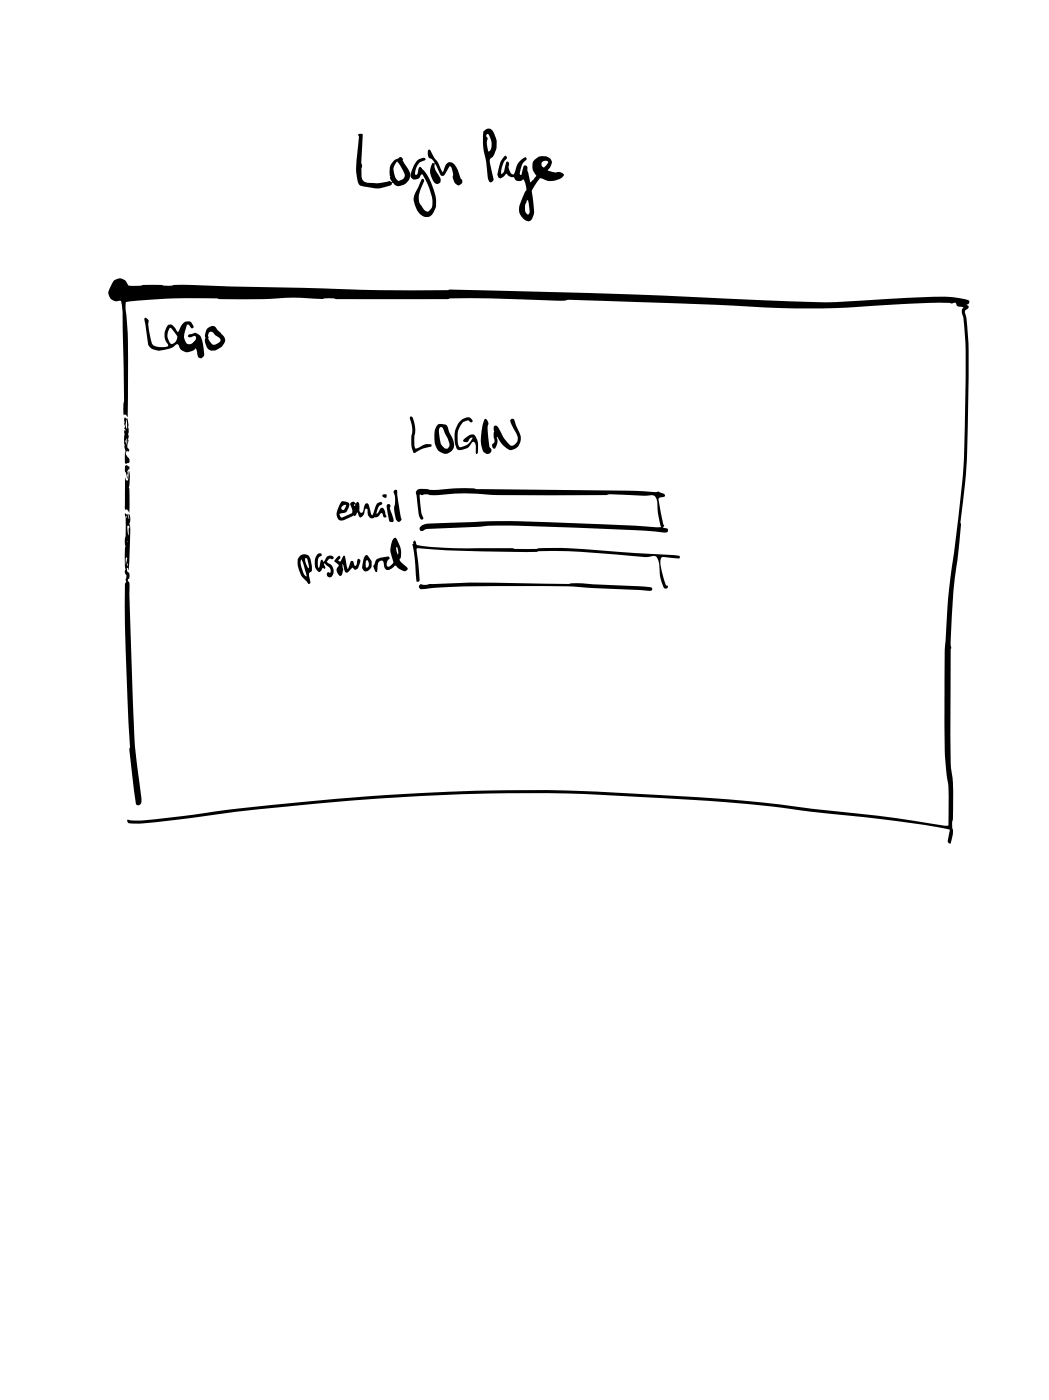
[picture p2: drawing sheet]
<svg xmlns="http://www.w3.org/2000/svg" width="157mm" height="210mm" viewBox="0 0 157 210" stroke-linecap="round" stroke-linejoin="round" font-family="sans-serif">
<path d="M17 42.1l-.4 .7a1.38 1.38 0 0 0 .7 2.3l.7-.1 .1 .1a31 31 0 0 1 .3 5.3 133.2 133.2 0 0 1 .1 11.6l.3 .1 .3 .3v-1a113.3 113.3 0 0 0-.3-15l.1-1.2a85.3 85.3 0 0 1 13.7-.5 112.5 112.5 0 0 0 11.9-.1h1.2a10.3 10.3 0 0 0 3.6 0l1 .2h5.2a207.3 207.3 0 0 0 14.1-.2l14.6 .4a10.1 10.1 0 0 1 3.4 0l19.6 .6a150.8 150.8 0 0 0 23 .2l1.7-.1a76.5 76.5 0 0 1 10.7-.3 .36 .36 0 0 1 .3-.1 .36 .36 0 0 1 .3 .4l.1 .1 .9 .2-.2 .3-.1 .4 .3 .9a122.2 122.2 0 0 1 .2 16.4 157.7 157.7 0 0 1-1.9 20.8 174.3 174.3 0 0 0-1.1 26.2l.2 4.4a36.2 36.2 0 0 1 .3 8.2h-.5l-3.3-.5a279.9 279.9 0 0 0-17.9-2.2l-4.2-.6-5.4-.5-10.1-.7a319.6 319.6 0 0 0-59.4 1.3l-6.1 .7-4.3 .6a100.5 100.5 0 0 1-10.8 1.1l-.8-.1-.1 .2 .2 .3a11.4 11.4 0 0 0 3.9-.1l6.6-.8a363.9 363.9 0 0 1 57.3-3.5l21.5 1.3a232.4 232.4 0 0 1 15 1.6 202.7 202.7 0 0 1 18.5 2.4l.1 .4a2.71 2.71 0 0 0-.2 1.7l.4 .1 .1-.7a3.2 3.2 0 0 0 .1-2 44.4 44.4 0 0 0-.2-9.4v-17.1a92.2 92.2 0 0 1 1.1-14.6l.4-4.1-.1-.3a110.9 110.9 0 0 0 1.2-17.9l.1-5.1a40.7 40.7 0 0 0-.6-8.6l.5-.4v-.3l-.2-.2 .3-.2v-.4a16.4 16.4 0 0 0-6.6-.5l-4.8 .2a123.6 123.6 0 0 1-12.3 .5l-30.2-1.2-23.9-.7-.2 .1h-2.2a510.8 510.8 0 0 1-22.7-.4l-8.2-.1a57.7 57.7 0 0 0-9.3-.1l-.4-.1h-2.9a4.7 4.7 0 0 1-2.1 0 1.32 1.32 0 0 0-2.2-.6zM18.7 76.8a21.7 21.7 0 0 1 0 4.5l.1 .5-.1 1.1 .1 2.2a1.06 1.06 0 0 0 .1 1.1l-.1 .5a.62 .62 0 0 1-.1 .8 434.2 434.2 0 0 0 .7 24.4v.4l.9 8.1a.48 .48 0 0 0 .6 .1 .48 .48 0 0 0 .3-.6v-.3a123.6 123.6 0 0 1-1.4-18.2l-.4-13.4a1.31 1.31 0 0 0-.3-1.2 .87 .87 0 0 0-.1-1.3l.1-.5 .2 .4 .1-3.7a11.5 11.5 0 0 0 0-3.3 1.67 1.67 0 0 0-.1-1.5v.8l-.2-.8-.2 .1zM18.6 62.5v.9l.1 .5-.1 .3 .2 .1v.2l-.2-.1v.1l.1 .5-.1 .8 .1 1.3a.54 .54 0 0 1 0 .7v1.6a.5 .5 0 0 0 .6-.2 .5 .5 0 0 0-.1-.7l-.2-.2a.39 .39 0 0 1-.2-.4 .39 .39 0 0 1 .3-.4l.1 .1 .1-.2-.1-.2a1.28 1.28 0 0 1 0-1.3l-.1-.2 .2-.3-.1-.4 .1-.4-.1-1.4-.1-.6-.2 .1zM75.4 23.5a4.8 4.8 0 0 0-.9 2.8l.1 .2a.62 .62 0 0 0 .8 0l.4-.5a1.19 1.19 0 0 0 1.1 .5 .8 .8 0 0 0 1.4 .4 2.17 2.17 0 0 1 .4 1.6l-.4 .9a3.5 3.5 0 0 0-.6 2.5 1.66 1.66 0 0 0 1.5 1.2 1.98 1.98 0 0 0 .7-2l-.2-1.7a1.55 1.55 0 0 1 .4-1.8l.8-.9a2.73 2.73 0 0 0 3.5-.5 .85 .85 0 0 0-1.2-.4l-1.2-.3a1.34 1.34 0 0 0 .4-1.7 1.63 1.63 0 0 0-2.3 .1 1.63 1.63 0 0 0 .1 2.3l-.4 .7-.4 .4-.5-1.9a.39 .39 0 0 0 0-.5 .39 .39 0 0 0-.5-.1l-.2 .7a.6 .6 0 0 1-.2 .7h-.1a2.62 2.62 0 0 1 .4-1.8l.2-.3a.36 .36 0 0 0 .2-.5 2.37 2.37 0 0 0-1.6 2.1l-.2 .4a.76 .76 0 0 1-.7-.8v-.7a.29 .29 0 0 0-.1-.3 .29 .29 0 0 0-.3 0l-.4 1.3-.3 .5a3.3 3.3 0 0 1 .8-2.5l-.3-.3zM62.5 73.3l-.3 .4 .1 .5a9.8 9.8 0 0 0 .7 3.5h.2l.2-.2a7.4 7.4 0 0 1-.5-3.5l.3 .1 .7-.1a9.2 9.2 0 0 0 3.7-.1h1.4a293.1 293.1 0 0 0 22 .1l5.8 .2a1.09 1.09 0 0 1 1.5 .6l.2 2 .4 2.1-9.2-.4a202.2 202.2 0 0 0-17.6-.4l-3.9 .1a23.7 23.7 0 0 0-4.9 .3 .54 .54 0 0 0-.5 .4 .54 .54 0 0 0 .2 .6h.3l.3-.3h.5l6-.3a71.8 71.8 0 0 1 11.5-.1l2.7 .1a184.4 184.4 0 0 1 14.6 .8h.5a.38 .38 0 0 0 .5-.1 .38 .38 0 0 0 0-.5l-.7-.2 .2-.2-.1-.2-.7-3.3a.46 .46 0 0 1 .3-.8l.6-.1v-.1a1.18 1.18 0 0 0-.9-.6 3.6 3.6 0 0 1-1.9 0l-24.8-.4a31.3 31.3 0 0 0-7 .1h-.3a4.4 4.4 0 0 0-2.1 0zM19.3 70.5l-.2 1.4h-.2l-.2-.4v4.8a.52 .52 0 0 1 .6 .4l.1-2.9-.1-.9a5.3 5.3 0 0 0 0-2.4zM18.7 69.7v1h.1l.2 .9h.1l-.1-.5 .1-.3-.1-.2 .2-.4 .1 .1a.34 .34 0 0 0-.2-.6l-.1-.1zM72.5 62.7a7.3 7.3 0 0 0-.2 4.8 .64 .64 0 0 0 .7 .5 .64 .64 0 0 0 .5-.8l-.3-.4-.1-1a5.5 5.5 0 0 1 0-2.5 .5 .5 0 0 0-.6-.6zM19 78.8l.3-.1 .1 .2-.1 .2v1l-.2-.3zM19.1 81v.1zM65.5 63.6a2.56 2.56 0 0 0-.5 2.2 1.87 1.87 0 0 0 1.9 2.1 1.45 1.45 0 0 0 .9-2.2l-.6-1.2a.91 .91 0 0 0-1.2-1zM61.4 62.4v.3a4.4 4.4 0 0 1 .2 2.9 3.4 3.4 0 0 0 .4 2.2h.1a6.1 6.1 0 0 1 2.5-1v-.3a2.03 2.03 0 0 0-2 .5l-.5 .1a6.9 6.9 0 0 1 0-2.7 4.1 4.1 0 0 0-.5-2zM62 80.9l-.3 .7 .3 1.7 .3 3.7a.27 .27 0 0 0 .3 .1 .27 .27 0 0 0 .2-.3l-.5-4.5 .1-.2a209.2 209.2 0 0 0 22 .4l9.3 .6a14.2 14.2 0 0 0 4.3 .1 1.95 1.95 0 0 1 .7 1.7 5.4 5.4 0 0 0 .8 3.2 .29 .29 0 0 0 .4-.2 .29 .29 0 0 0-.2-.3l-.4-1.2a4.6 4.6 0 0 1-.3-2.9l.2-.1 2.4 .2 .2-.2-.2-.2-.7-.1-5-.3a164.2 164.2 0 0 0-14.6-.8l-2 .2a6.9 6.9 0 0 1-2.6-.1h-8.2l-4-.2-2-.3-.2-.1-.2-.6zM62.8 87.5l-.1 .4 .3 .3a121.9 121.9 0 0 1 14.6-.5h1.2a229.6 229.6 0 0 1 14.6 .5l2.7 .1a1.69 1.69 0 0 0 1.5 0v-.3a6.6 6.6 0 0 0-2.6-.3l-7.9-.4a222.7 222.7 0 0 1-14.3-.1h-2.4l-6 .2-.8 .1-.6-.1zM73.9 63.8v1.5a1.09 1.09 0 0 1-.1 1.1 .41 .41 0 0 0-.1 .4 .41 .41 0 0 0 .4 .3 2.06 2.06 0 0 0 .3-1.7 4.1 4.1 0 0 0 1.9 2 1.7 1.7 0 0 0 1.4-2.6l-.8-2-.3-.1a.48 .48 0 0 0-.1 .8l.6 1.2a1.23 1.23 0 0 1-.4 2h-.1a2.52 2.52 0 0 1-1.3-1.3l-.9-1.6-.2-.1zM68.9 63a3.7 3.7 0 0 0-.4 4.3 1.93 1.93 0 0 0 2-.9l.2-.3a.74 .74 0 0 1 .5 1.1v.7h.2a2.81 2.81 0 0 0-.5-2.8 1.84 1.84 0 0 0-1.6 .9 .54 .54 0 0 0 .6 .2 .54 .54 0 0 0 .4-.5l.4-.2a1.81 1.81 0 0 1-2 1.4 3.4 3.4 0 0 1 .7-3.7l.6-.3 .5 .3 .2-.1a.71 .71 0 0 0-.4-.6 .71 .71 0 0 0-.8 .1zM65.8 64l.2-.1 .3 .2 .8 1.8a.96 .96 0 0 1-.1 1.2 1.21 1.21 0 0 1-1.1-1.2l-.2-1.3zM21.7 47.6l-.1 .3 .5 3.1a1.55 1.55 0 0 0 1.8 1.5 3.8 3.8 0 0 0 2.4-.9l.3-.1 .1 .2a1.42 1.42 0 0 0 1.1 1 1.42 1.42 0 0 0 1.4-.5h.1l.2 .6a.64 .64 0 0 0 .6 .8l.3-.2 .2-.4a6.3 6.3 0 0 0-.7-2.8 .91 .91 0 0 0-1.3-.2 .33 .33 0 0 0-.3 .1 .33 .33 0 0 0-.1 .3l.2 .1 .4-.1a.35 .35 0 0 1 .5 0 .35 .35 0 0 1-.1 .5 .84 .84 0 0 1-1.4 .3l-.1-.1a2.98 2.98 0 0 1 .3-2.5h.2l.4 .5h.3a.9 .9 0 0 0-.7-1 .9 .9 0 0 0-1 .6l-.6 1a2.32 2.32 0 0 0-1.1-1.1 .98 .98 0 0 0-.8 1l-.1 .3a2.02 2.02 0 0 0 .5 1.6l.1 .2a2.17 2.17 0 0 1-1.9 .1l-.4-.2-.3-.6-.4-2.1 .1-.9-.4-.4zM25.4 49.2a.39 .39 0 0 1 .5 .3l.1 .1a1.12 1.12 0 0 1 .4 1.3 .77 .77 0 0 1-.9 .5 1.89 1.89 0 0 1-.1-2.2zM19 65.6v1zM18.9 83.4l.1 .3-.2 .9v-.9zM18.7 65.8v.4zM18.9 62.9l.1 1.3-.2-.6zM58.9 80.6a3.3 3.3 0 0 0-.1 3.2 .78 .78 0 0 1-.8 1 .9 .9 0 0 1 .3-1.2l-.2-.3-.5 .1a1.61 1.61 0 0 0-1.4 .7l-.3 .6 .3 .9h.2l.1-.4a1.2 1.2 0 0 1 .6-1.3 .62 .62 0 0 1 .4 .8 .65 .65 0 0 0 .5 .6 .65 .65 0 0 0 .7-.3l.3-.3a.37 .37 0 0 1 .5 .3 1.4 1.4 0 0 0 1.3 .4 .31 .31 0 0 0 .2-.4l-1-.9-.2-.3a3.1 3.1 0 0 0-.5-3.2l-.1-.1zM72.4 19.6a10.3 10.3 0 0 0 .4 4.7l.3 2.6a.39 .39 0 0 0 .4 .4 .39 .39 0 0 0 .4-.5l-.6-2.3a.76 .76 0 0 1 .5-1.1l.4-.9a3.3 3.3 0 0 0-.4-2.8 .8 .8 0 0 0-1.4-.1zM31 49.2a1.8 1.8 0 0 0-.3 1.5 1.78 1.78 0 0 0 .7 1.7 2.04 2.04 0 0 0 1.9-.6 1.12 1.12 0 0 0-.2-1.9l-.6-.5a.8 .8 0 0 0-.5-.6 .8 .8 0 0 0-.8 .3zM78.8 30h.2a3.7 3.7 0 0 1 .2 2l-.2 .1a.95 .95 0 0 1-.4-1.2zM81.2 24.2a.5 .5 0 0 1 .8 .1l-.6 .8a.48 .48 0 0 1-.4-.4 .48 .48 0 0 1 .2-.5zM31.3 49.7a.67 .67 0 0 1 .9 .5l.4 .2a.49 .49 0 0 1 .3 .8l-.2 .1a.72 .72 0 0 1-.7 .3 .72 .72 0 0 1-.6-.5l-.3-.4 .1-.2a.56 .56 0 0 1 .1-.8zM72.9 20.1h.1a2.06 2.06 0 0 1 .2 2.6l-.1-.1a3.1 3.1 0 0 1-.1-1.9 .37 .37 0 0 1-.1-.6zM19.1 84.3v.4zM64.1 22.5a.91 .91 0 0 0 .5 1.3l.4 .6h-.2a2.26 2.26 0 0 0 .5 3.1 .61 .61 0 0 0 .7-.3 .61 .61 0 0 0-.2-.7 2.13 2.13 0 0 1-.7-2l.7 1.5a.41 .41 0 0 0 .4 .3 .41 .41 0 0 0 .4-.3l.7-1.1a1.38 1.38 0 0 1 .4 1.6 1.2 1.2 0 0 0 1 1.2 .55 .55 0 0 0 .5-.4 .55 .55 0 0 0-.3-.6 3.6 3.6 0 0 0-1.3-2.4 .89 .89 0 0 0-1.1 .9l-.3 .6-.7-1.5-.5-.7-.6-1.1-.1-.1zM62.4 24.1l-.5 .7a3.3 3.3 0 0 0-.4 1.7 .81 .81 0 0 0 .8 .4 .81 .81 0 0 0 .7-.7l.1-.1a7.8 7.8 0 0 1 1.6 4.7 .76 .76 0 0 1-1 .8l-.4-.4a2.39 2.39 0 0 1-.3-3l.5-1v-.3a.2 .2 0 0 0-.2-.1 .2 .2 0 0 0-.2 0l-.6 1.4a2.91 2.91 0 0 0 .8 4.2 1.17 1.17 0 0 0 1.7-.9 4.2 4.2 0 0 0-.1-3.2 6.3 6.3 0 0 0-2-3.3 .66 .66 0 0 0-.3 .7l-.2 .4-.2 .1a1.95 1.95 0 0 1 1.5-2.3l-.1-.2a.97 .97 0 0 0-1.2 .4zM59.3 81.9l.2 .1 .1 .5-.1 .5-.2-.6zM59 73.4l-.1 .2a4.5 4.5 0 0 1 .1 2.6v.2a2.11 2.11 0 0 0 .6 1.7 .43 .43 0 0 0 .4-.6l-.6-4.1-.2-.1zM57.9 75.5a5.9 5.9 0 0 0 .3 2.4l.2 .2h.3a.34 .34 0 0 0 .2-.5l-.4-.9a.84 .84 0 0 1-.1-1l-.1-.2zM53.6 20.1l.1 .4-.1 1.4a15.5 15.5 0 0 0-.2 4.8 1.16 1.16 0 0 0 1.4 1.3 4.6 4.6 0 0 0 3.8-.4l.1-.2a.31 .31 0 0 1 .4 .3 1.63 1.63 0 0 0 2-.6 1.63 1.63 0 0 0-.2-2l-.7-1.1a.37 .37 0 0 0-.2-.5 .37 .37 0 0 0-.5 .2 2.04 2.04 0 0 0-1.1 2.8l-.1 .1 .3 .5v.2l-.3-.2-1.6 .3h-.8a1.67 1.67 0 0 1-1.7-.6 4.5 4.5 0 0 1 0-2.1l-.1-.5 .2-4.1-.2-.1zM51.1 75.1l-.3 .5a1.91 1.91 0 0 0-.3 1.9 .83 .83 0 0 0 1.2 .2l1.2-.6a.34 .34 0 0 0 .4 0 .34 .34 0 0 0 .1-.4 .44 .44 0 0 1 .3 .6l.3 .2 .2-.2a1.31 1.31 0 0 0 .5-1.1l.1-.1 .2 .1v.3a.76 .76 0 0 0 .2 .8 .76 .76 0 0 0 .8 .2l.5-.2 .6-.5 .3 .6h.3l.2-.1-.2-.3a.89 .89 0 0 0-.6-1l-.7 .9a1.74 1.74 0 0 1 .8-1.5l-.1-.2a.87 .87 0 0 0-1 .9l-.4 1-.2-.2-.2-1a.6 .6 0 0 0-.4-.6l-.1 .1a.82 .82 0 0 0-.4 .8l-.2 .5-.2 .1a.92 .92 0 0 1-.2-1.1l-.2-.5-.2-.1-.2 .3a.42 .42 0 0 0-.5-.3 .42 .42 0 0 0-.3 .4 1.22 1.22 0 0 1 .2 1.3l-1.5 .7-.3-.5 .3-.2a1.23 1.23 0 0 0 1.2-1.4 1.12 1.12 0 0 0-1.2-.3zM59.4 24.2a4.3 4.3 0 0 1 1.2 2.1 1.1 1.1 0 0 1-1 .8 2.03 2.03 0 0 1-.2-2.9zM54.7 83.2a3.2 3.2 0 0 0-.4 2 .62 .62 0 0 0 .6 .3 .62 .62 0 0 0 .5-.4l.2-.3a1.97 1.97 0 0 0-.6-1.6l-.2-.1zM54.8 83.9h.1a.65 .65 0 0 1 0 1.1l-.2-.2zM50.6 83.3l-.6 .7 .7 .6a1.18 1.18 0 0 0-.2 1.2l.3 .4h.2a1.7 1.7 0 0 0 .3-1.5v-.3l.2 .6a.53 .53 0 0 0 .5 .7l.8-.7a.45 .45 0 0 0 .4 .3 .45 .45 0 0 0 .4-.4l.2-.5a.46 .46 0 0 0-.1-.8l-.2 .1-.1 .8-.2 .2h-.1l-.3-.7h-.3l-.5 1.2-.4-2h-.2l-.5 .9-.3-.2 .3-.3v-.3l-.1-.1zM47.6 82.9a2.05 2.05 0 0 0 0 2.6 .42 .42 0 0 0 .4 0 .42 .42 0 0 0 .2-.4l.1-.1 .2 .2 .2-.2-.2-.7 .3 .2a.9 .9 0 0 1 .6 1.2h-.2a.42 .42 0 0 0-.1 .7 .42 .42 0 0 0 .7-.3 1.28 1.28 0 0 0-.7-1.8l-.2-.2a.5 .5 0 0 1 .8-.4l.2-.1a.43 .43 0 0 0-.2-.4 .43 .43 0 0 0-.5 0 .9 .9 0 0 0-.6 .7l-.2 .2-.2-.3h-.1l-.4 1.2a1.33 1.33 0 0 1 .4-1.9v-.2zM44.8 83.3a2.25 2.25 0 0 0 0 2.3 3.1 3.1 0 0 0 1.2 1.6l.2 .2 .2-.1-.2-1.5 .5-.4v-.5a2.92 2.92 0 0 0-.4-1.6 .96 .96 0 0 0-1.5 0zM45.7 83.6l.1-.1a.54 .54 0 0 1 .3 .7l.1 .6v.3a2.1 2.1 0 0 1-.5-1.5zM45.1 83.8l.2 .4 .6 2a1.6 1.6 0 0 1-.8-1.2l-.1-.7zM19 77.1v.5zM53 75.5h.2l-.1 .3-.1-.2zM51.2 75.7l.6-.1a.56 .56 0 0 1-.5 .7l-.2-.2zM57.3 74.2a.31 .31 0 0 0 .6 0 .31 .31 0 0 0-.6 0z" fill="#000"/>
</svg>
